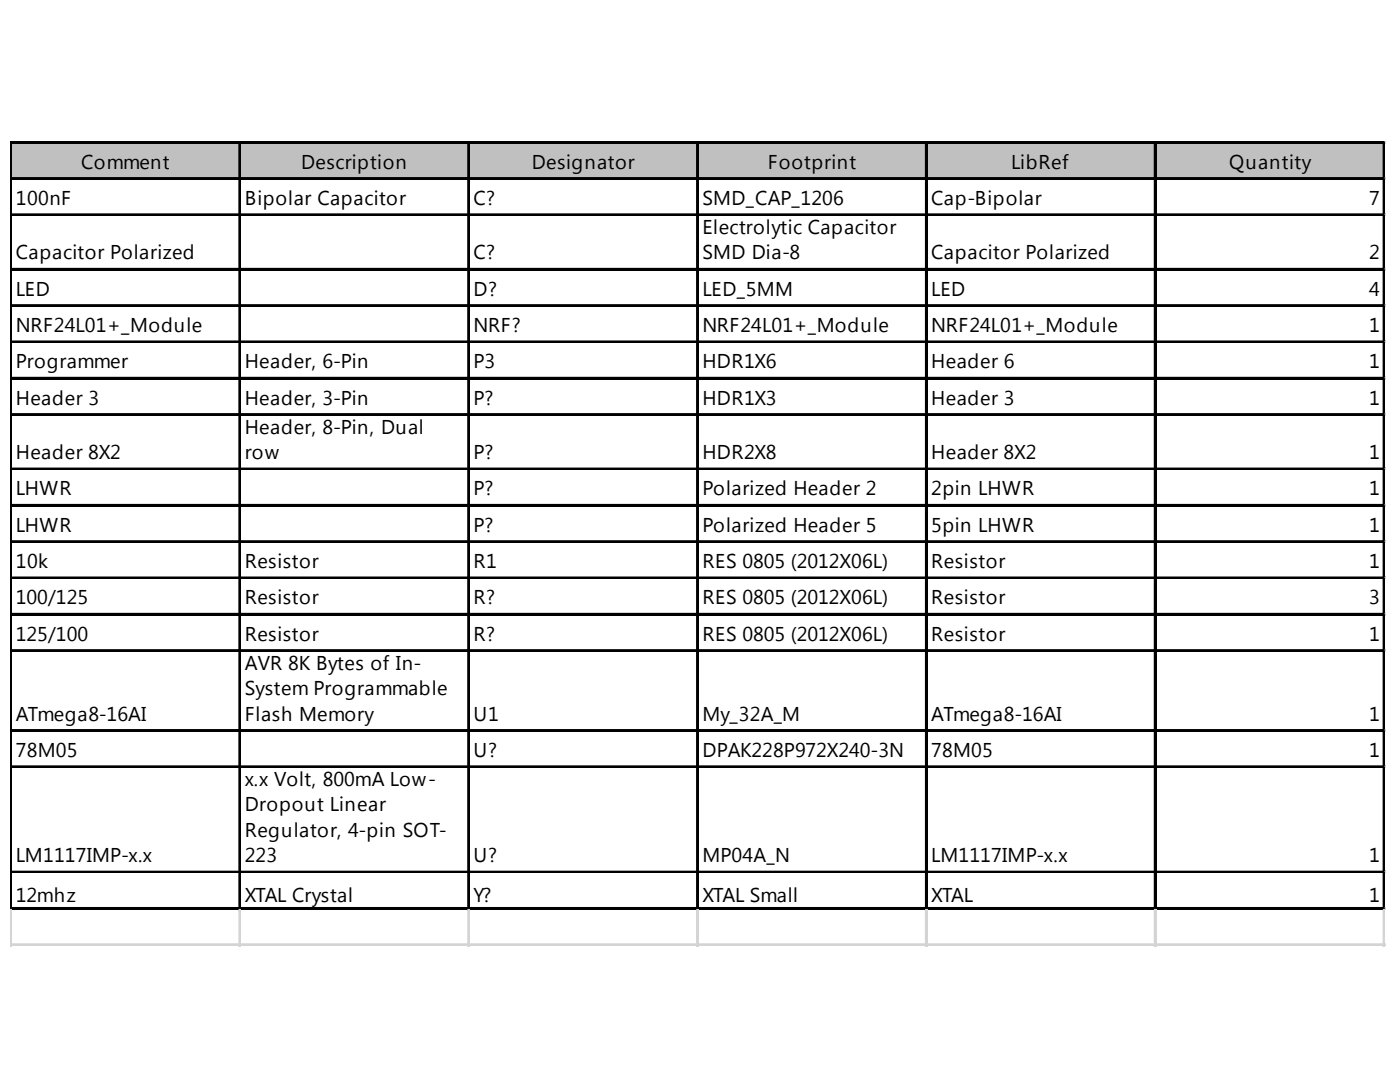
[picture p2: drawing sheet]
<svg xmlns="http://www.w3.org/2000/svg" width="258mm" height="201mm" viewBox="0 0 258 201" stroke-linecap="round" stroke-linejoin="round" font-family="sans-serif">
<defs><g id="words">
<g font-size="3.7">
<text x="15" y="31.1">Comment</text>
<text x="55.4" y="31.1">Description</text>
<text x="97.9" y="31.1">Designator</text>
<text x="141.4" y="31.1">Footprint</text>
<text x="186.3" y="31.1">LibRef</text>
<text x="226.4" y="31.1">Quantity</text>
<text x="2.9" y="37.7">100nF</text>
<text x="45.1" y="37.7">Bipolar Capacitor</text>
<text x="87.2" y="37.7">C?</text>
<text x="129.4" y="37.7">SMD_CAP_1206</text>
<text x="171.5" y="37.7">Cap-Bipolar</text>
<text x="252.2" y="37.7">7</text>
<text x="2.9" y="47.8">Capacitor Polarized</text>
<text x="87.2" y="47.8">C?</text>
<text x="129.4" y="43.1">Electrolytic Capacitor</text>
<text x="129.4" y="47.8">SMD Dia-8</text>
<text x="171.5" y="47.8">Capacitor Polarized</text>
<text x="252.2" y="47.8">2</text>
<text x="2.9" y="54.5">LED</text>
<text x="87.2" y="54.5">D?</text>
<text x="129.4" y="54.5">LED_5MM</text>
<text x="171.5" y="54.5">LED</text>
<text x="252.2" y="54.5">4</text>
<text x="2.9" y="61.1">NRF24L01+_Module</text>
<text x="87.2" y="61.1">NRF?</text>
<text x="129.4" y="61.1">NRF24L01+_Module</text>
<text x="171.5" y="61.1">NRF24L01+_Module</text>
<text x="252.2" y="61.1">1</text>
<text x="2.9" y="67.8">Programmer</text>
<text x="45.1" y="67.8">Header, 6-Pin</text>
<text x="87.2" y="67.8">P3</text>
<text x="129.4" y="67.8">HDR1X6</text>
<text x="171.5" y="67.8">Header 6</text>
<text x="252.2" y="67.8">1</text>
<text x="2.9" y="74.5">Header 3</text>
<text x="45.1" y="74.5">Header, 3-Pin</text>
<text x="87.2" y="74.5">P?</text>
<text x="129.4" y="74.5">HDR1X3</text>
<text x="171.5" y="74.5">Header 3</text>
<text x="252.2" y="74.5">1</text>
<text x="45.1" y="79.9">Header, 8-Pin, Dual</text>
<text x="2.9" y="84.6">Header 8X2</text>
<text x="45.1" y="84.6">row</text>
<text x="87.2" y="84.6">P?</text>
<text x="129.4" y="84.6">HDR2X8</text>
<text x="171.5" y="84.6">Header 8X2</text>
<text x="252.2" y="84.6">1</text>
<text x="2.9" y="91.2">LHWR</text>
<text x="87.2" y="91.2">P?</text>
<text x="129.4" y="91.2">Polarized Header 2</text>
<text x="171.5" y="91.2">2pin LHWR</text>
<text x="252.2" y="91.2">1</text>
<text x="2.9" y="97.9">LHWR</text>
<text x="87.2" y="97.9">P?</text>
<text x="129.4" y="97.9">Polarized Header 5</text>
<text x="171.5" y="97.9">5pin LHWR</text>
<text x="252.2" y="97.9">1</text>
<text x="2.9" y="104.6">10k</text>
<text x="45.1" y="104.6">Resistor</text>
<text x="87.2" y="104.6">R1</text>
<text x="129.4" y="104.6">RES 0805 (2012X06L)</text>
<text x="171.5" y="104.6">Resistor</text>
<text x="252.2" y="104.6">1</text>
<text x="2.9" y="111.3">100/125</text>
<text x="45.1" y="111.3">Resistor</text>
<text x="87.2" y="111.3">R?</text>
<text x="129.4" y="111.3">RES 0805 (2012X06L)</text>
<text x="171.5" y="111.3">Resistor</text>
<text x="252.2" y="111.3">3</text>
<text x="2.9" y="118">125/100</text>
<text x="45.1" y="118">Resistor</text>
<text x="87.2" y="118">R?</text>
<text x="129.4" y="118">RES 0805 (2012X06L)</text>
<text x="171.5" y="118">Resistor</text>
<text x="252.2" y="118">1</text>
<text x="45.1" y="123.3">AVR 8K Bytes of In-</text>
<text x="45.1" y="128">System Programmable</text>
<text x="2.9" y="132.7">ATmega8-16AI</text>
<text x="45.1" y="132.7">Flash Memory</text>
<text x="87.2" y="132.7">U1</text>
<text x="129.4" y="132.7">My_32A_M</text>
<text x="171.5" y="132.7">ATmega8-16AI</text>
<text x="252.2" y="132.7">1</text>
<text x="2.9" y="139.4">78M05</text>
<text x="87.2" y="139.4">U?</text>
<text x="129.4" y="139.4">DPAK228P972X240-3N</text>
<text x="171.5" y="139.4">78M05</text>
<text x="252.2" y="139.4">1</text>
<text x="45.1" y="144.7">x.x Volt, 800mA Low-</text>
<text x="45.1" y="149.4">Dropout Linear</text>
<text x="45.1" y="154.1">Regulator, 4-pin SOT-</text>
<text x="2.9" y="158.8">LM1117IMP-x.x</text>
<text x="45.1" y="158.8">223</text>
<text x="87.2" y="158.8">U?</text>
<text x="129.4" y="158.8">MP04A_N</text>
<text x="171.5" y="158.8">LM1117IMP-x.x</text>
<text x="252.2" y="158.8">1</text>
<text x="2.9" y="166.1">12mhz</text>
<text x="45.1" y="166.1">XTAL Crystal</text>
<text x="87.2" y="166.1">Y?</text>
<text x="129.4" y="166.1">XTAL Small</text>
<text x="171.5" y="166.1">XTAL</text>
<text x="252.2" y="166.1">1</text>
</g>
</g></defs>
<path d="M2.2 26.4h253v6.7h-253z" fill="#c0c0c0"/>
<g fill="none" stroke="#000" stroke-width=".33">
<path d="M1.9 26.1v141.4M2.1 26.1v141.4M2.3 26.1h252.9M2.3 26.3h252.9M2.3 32.8h252.9M2.3 32.9h252.9M2.3 39.5h252.9M2.3 39.6h252.9M44.1 26.4v141.1M44.2 26.4v141.1M86.2 26.4v141.1M86.4 26.4v141.1"/>
<path d="M128.4 26.4v141.1M128.6 26.4v141.1M170.5 26.4v141.1M170.7 26.4v141.1M212.7 26.4v141.1M212.9 26.4v141.1M254.8 26.4v141.1M255 26.4v141.1M2.3 49.5h252.9M2.3 49.7h252.9M2.3 56.2h252.9M2.3 56.3h252.9"/>
<path d="M2.3 62.9h252.9M2.3 63h252.9M2.3 69.6h252.9M2.3 69.7h252.9M2.3 76.2h252.9M2.3 76.4h252.9M2.3 86.3h252.9M2.3 86.4h252.9M2.3 93h252.9M2.3 93.1h252.9M2.3 99.6h252.9M2.3 99.8h252.9"/>
<path d="M2.3 106.3h252.9M2.3 106.5h252.9M2.3 113h252.9M2.3 113.2h252.9M2.3 119.7h252.9M2.3 119.9h252.9M2.3 134.4h252.9M2.3 134.6h252.9M2.3 141.1h252.9M2.3 141.3h252.9M2.3 160.5h252.9M2.3 160.7h252.9"/>
<path d="M2.3 167.2h252.9M2.3 167.3h252.9"/>
</g>
<g fill="none" stroke="#d4d4d4" stroke-width=".33">
<path d="M255.2 26.1h.1M1.9 167.5v6.8M2.1 167.5v6.8M44.1 167.5v6.8M44.2 167.5v6.8M86.2 167.5v6.8M86.4 167.5v6.8M128.4 167.5v6.8M128.6 167.5v6.8M170.5 167.5v6.8M170.7 167.5v6.8M212.7 167.5v6.8"/>
<path d="M212.9 167.5v6.8M254.8 167.5v6.8M255 167.5v6.8"/>
</g>
<path d="M255.2 26.1v.3z" fill="#d4d4d4"/>
<path d="M255.2 32.8h.1" fill="none" stroke="#d4d4d4" stroke-width=".33"/>
<path d="M255.2 32.8v.3z" fill="#d4d4d4"/>
<path d="M255.2 39.5h.1" fill="none" stroke="#d4d4d4" stroke-width=".33"/>
<path d="M255.2 39.5v.3z" fill="#d4d4d4"/>
<path d="M255.2 49.5h.1" fill="none" stroke="#d4d4d4" stroke-width=".33"/>
<path d="M255.2 49.5v.3z" fill="#d4d4d4"/>
<path d="M255.2 56.2h.1" fill="none" stroke="#d4d4d4" stroke-width=".33"/>
<path d="M255.2 56.2v.3z" fill="#d4d4d4"/>
<path d="M255.2 62.9h.1" fill="none" stroke="#d4d4d4" stroke-width=".33"/>
<path d="M255.2 62.9v.3z" fill="#d4d4d4"/>
<path d="M255.2 69.6h.1" fill="none" stroke="#d4d4d4" stroke-width=".33"/>
<path d="M255.2 69.6v.3z" fill="#d4d4d4"/>
<path d="M255.2 76.2h.1" fill="none" stroke="#d4d4d4" stroke-width=".33"/>
<path d="M255.2 76.2v.4z" fill="#d4d4d4"/>
<path d="M255.2 86.3h.1" fill="none" stroke="#d4d4d4" stroke-width=".33"/>
<path d="M255.2 86.3v.3z" fill="#d4d4d4"/>
<path d="M255.2 93h.1" fill="none" stroke="#d4d4d4" stroke-width=".33"/>
<path d="M255.2 93v.3z" fill="#d4d4d4"/>
<path d="M255.2 99.6h.1" fill="none" stroke="#d4d4d4" stroke-width=".33"/>
<path d="M255.2 99.6v.4z" fill="#d4d4d4"/>
<path d="M255.2 106.3h.1" fill="none" stroke="#d4d4d4" stroke-width=".33"/>
<path d="M255.2 106.3v.4z" fill="#d4d4d4"/>
<path d="M255.2 113h.1" fill="none" stroke="#d4d4d4" stroke-width=".33"/>
<path d="M255.2 113v.4z" fill="#d4d4d4"/>
<path d="M255.2 119.7h.1" fill="none" stroke="#d4d4d4" stroke-width=".33"/>
<path d="M255.2 119.7v.3z" fill="#d4d4d4"/>
<path d="M255.2 134.4h.1" fill="none" stroke="#d4d4d4" stroke-width=".33"/>
<path d="M255.2 134.4v.3z" fill="#d4d4d4"/>
<path d="M255.2 141.1h.1" fill="none" stroke="#d4d4d4" stroke-width=".33"/>
<path d="M255.2 141.1v.3z" fill="#d4d4d4"/>
<path d="M255.2 160.5h.1" fill="none" stroke="#d4d4d4" stroke-width=".33"/>
<path d="M255.2 160.5v.3z" fill="#d4d4d4"/>
<path d="M255.2 167.2h.1" fill="none" stroke="#d4d4d4" stroke-width=".33"/>
<path d="M255.2 167.2v.3z" fill="#d4d4d4"/>
<path d="M1.9 173.9h253.3M1.9 174h253.3" fill="none" stroke="#d4d4d4" stroke-width=".33"/>
<use href="#words"/>
</svg>
